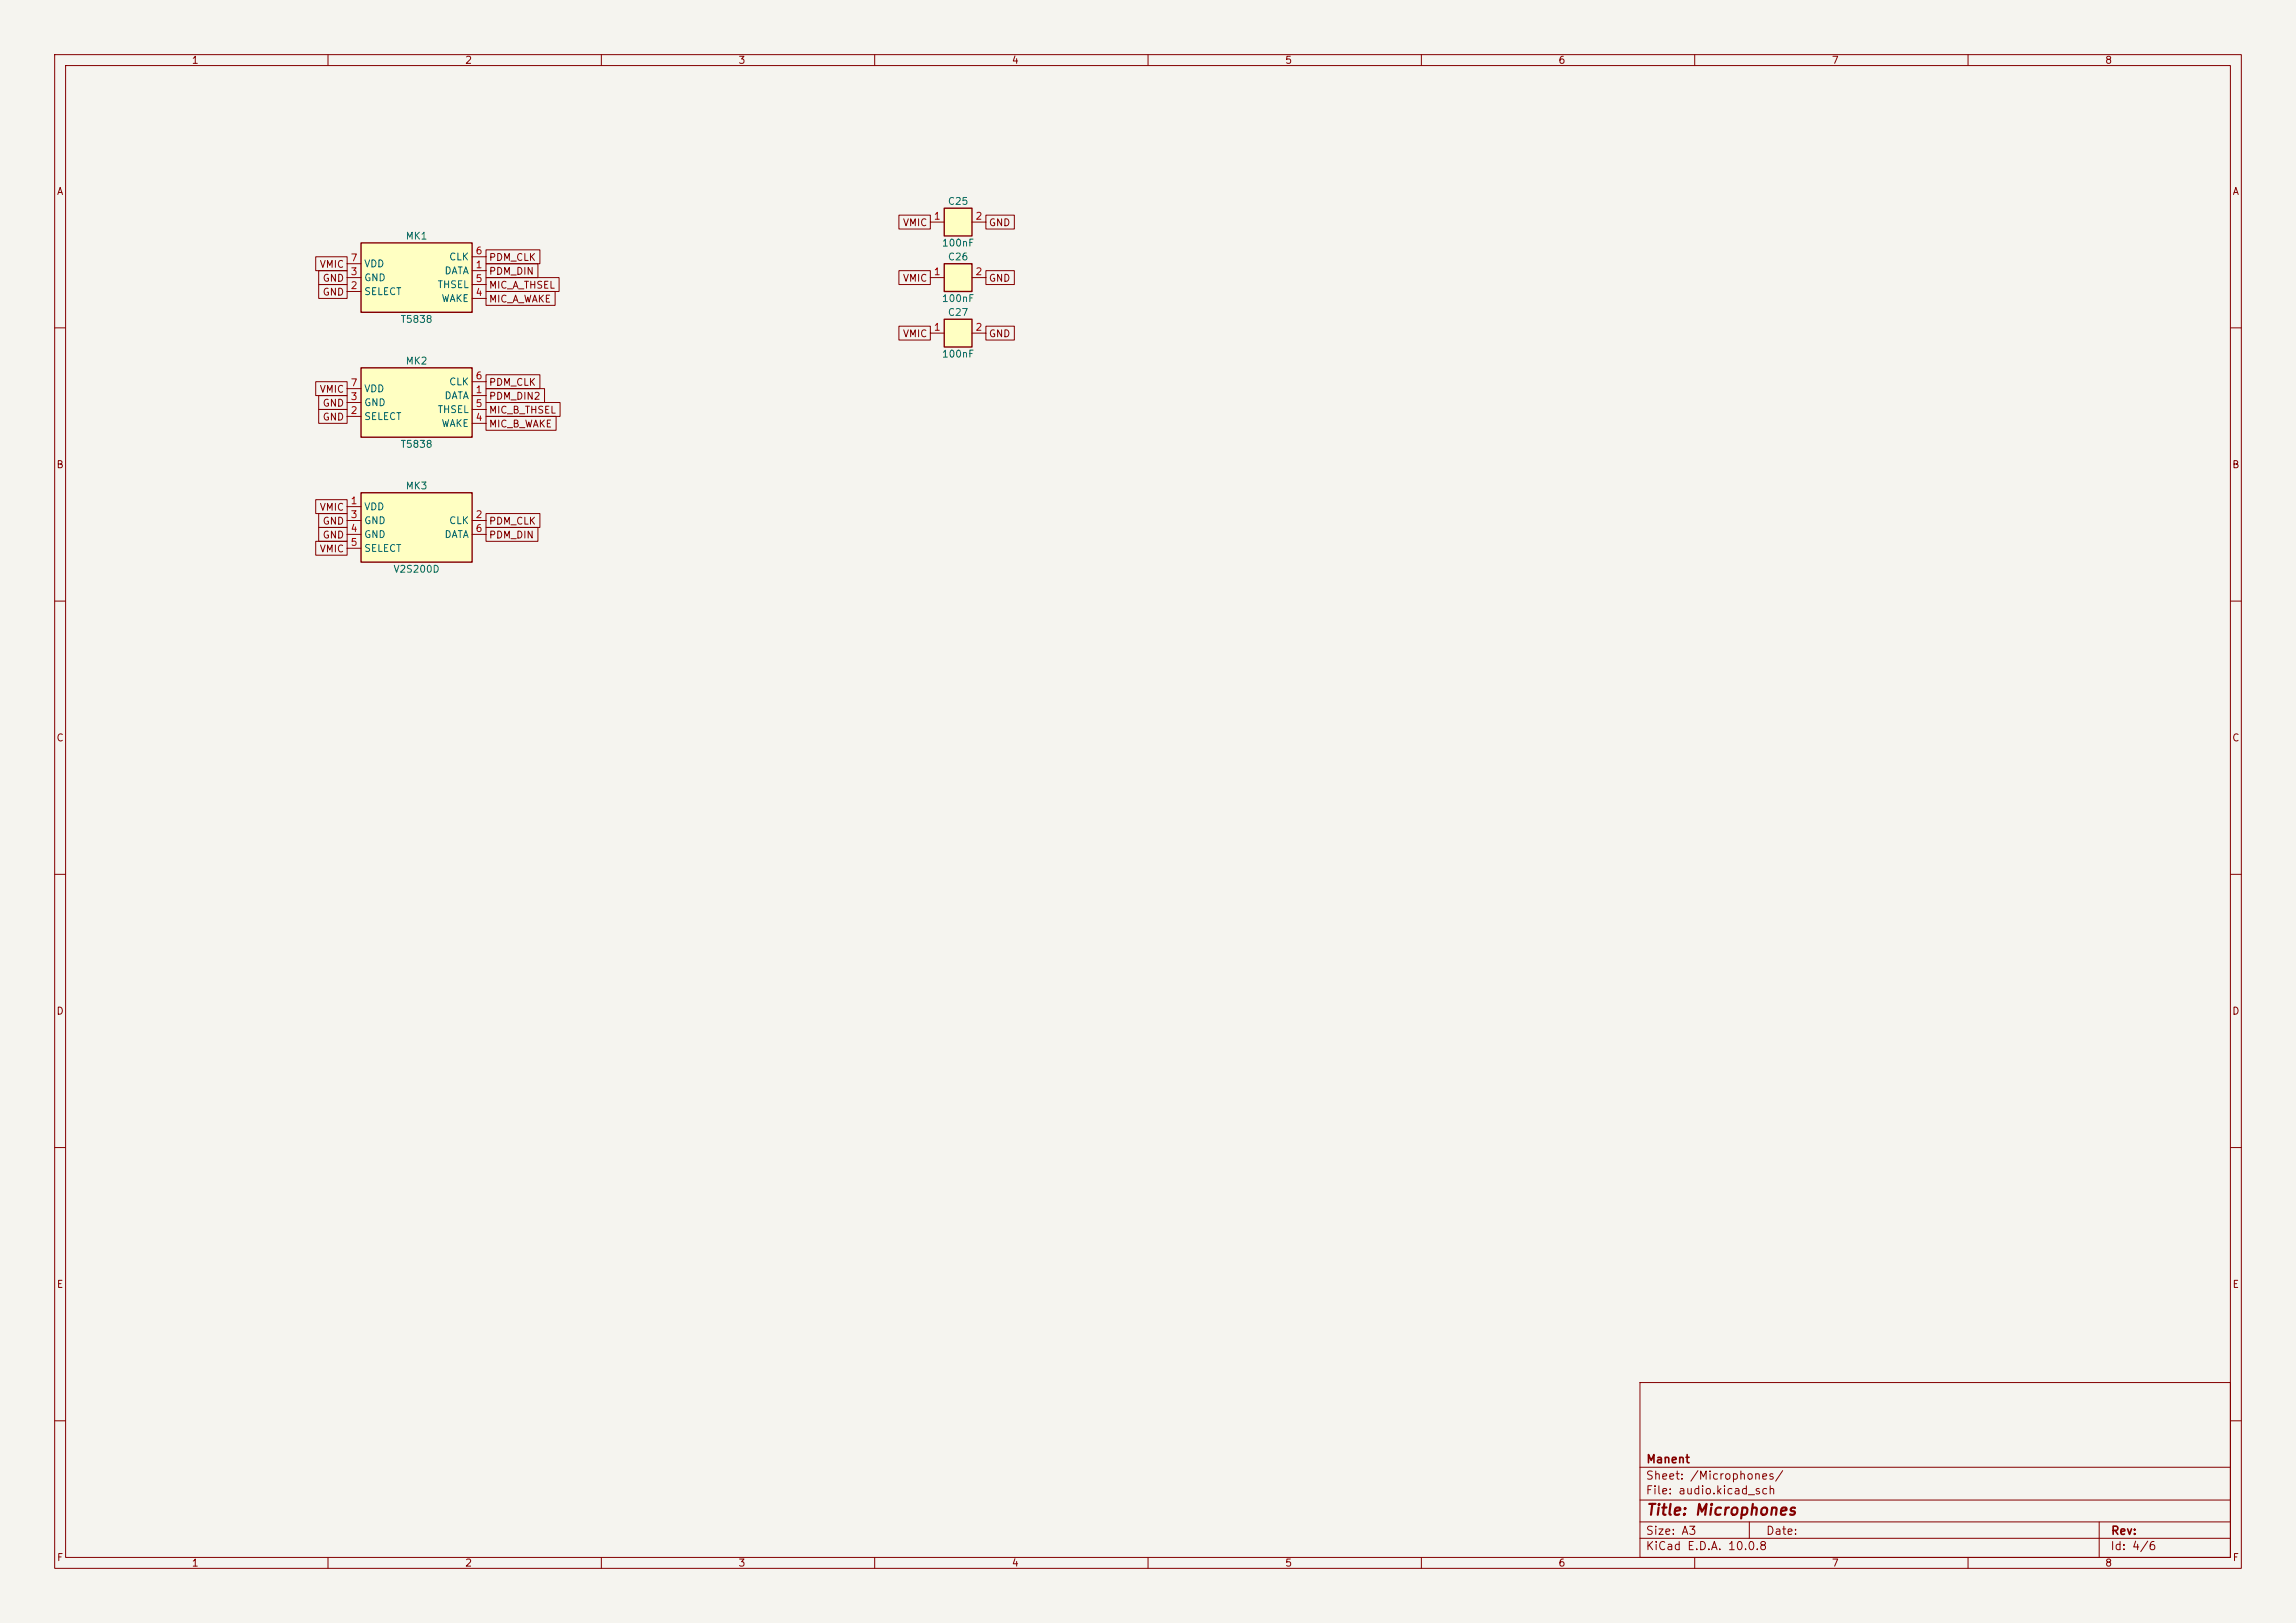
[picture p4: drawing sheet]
<svg xmlns="http://www.w3.org/2000/svg" width="420mm" height="297mm" viewBox="0 0 420 297" stroke-linecap="round" stroke-linejoin="round" font-family="sans-serif">
<defs><g id="words">
<text font-size="2" fill="#840000" x="301" y="277.8">Title: Microphones</text>
<g font-size="1.5" fill="#840000">
<text x="301" y="268.1">Manent</text>
<text x="300.9" y="273.8">File: audio.kicad_sch</text>
<text x="300.9" y="271.1">Sheet: /Microphones/</text>
<text x="300.9" y="281.2">Size: A3</text>
<text x="322.9" y="281.2">Date:</text>
<text x="386" y="281.2">Rev:</text>
<text x="300.9" y="284">KiCad E.D.A. 10.0.8</text>
<text x="385.9" y="284">Id: 4/6</text>
</g>
<g font-size="1.3" fill="#840000">
<text x="35" y="12">1</text>
<text x="85" y="12">2</text>
<text x="135" y="12">3</text>
<text x="185" y="12">4</text>
<text x="235" y="12">5</text>
<text x="285" y="12">6</text>
<text x="335" y="12">7</text>
<text x="385" y="12">8</text>
<text x="10.3" y="36">A</text>
<text x="408.3" y="36">A</text>
<text x="165.1" y="41.7">VMIC</text>
<text x="180.8" y="41.7">GND</text>
<text x="58.4" y="49.3">VMIC</text>
<text x="58.9" y="51.9">GND</text>
<text x="89.3" y="53.1">MIC_A_THSEL</text>
<text x="89.3" y="50.6">PDM_DIN</text>
<text x="89.3" y="48">PDM_CLK</text>
<text x="165.1" y="51.9">VMIC</text>
<text x="180.8" y="51.9">GND</text>
<text x="58.9" y="54.4">GND</text>
<text x="89.3" y="55.7">MIC_A_WAKE</text>
<text x="165.1" y="62">VMIC</text>
<text x="180.8" y="62">GND</text>
<text x="89.3" y="70.9">PDM_CLK</text>
<text x="58.4" y="72.2">VMIC</text>
<text x="58.9" y="77.3">GND</text>
<text x="58.9" y="74.7">GND</text>
<text x="89.3" y="76">MIC_B_THSEL</text>
<text x="89.3" y="73.4">PDM_DIN2</text>
<text x="89.3" y="78.5">MIC_B_WAKE</text>
<text x="10.2" y="86">B</text>
<text x="408.2" y="86">B</text>
<text x="58.4" y="93.8">VMIC</text>
<text x="58.4" y="101.4">VMIC</text>
<text x="58.9" y="96.3">GND</text>
<text x="58.9" y="98.8">GND</text>
<text x="89.3" y="98.8">PDM_DIN</text>
<text x="89.3" y="96.3">PDM_CLK</text>
<text x="10.2" y="136">C</text>
<text x="408.2" y="136">C</text>
<text x="10.2" y="186">D</text>
<text x="408.2" y="186">D</text>
<text x="10.3" y="236">E</text>
<text x="408.3" y="236">E</text>
<text x="10.3" y="286">F</text>
<text x="35" y="287">1</text>
<text x="85" y="287">2</text>
<text x="135" y="287">3</text>
<text x="185" y="287">4</text>
<text x="235" y="287">5</text>
<text x="285" y="287">6</text>
<text x="335" y="287">7</text>
<text x="385" y="287">8</text>
<text x="408.3" y="286">F</text>
</g>
<g font-size="1.3" fill="#a90000">
<text x="170.7" y="40.5">1</text>
<text x="178.3" y="40.5">2</text>
<text x="86.9" y="46.9">6</text>
<text x="64" y="53.2">2</text>
<text x="64" y="50.7">3</text>
<text x="64" y="48.1">7</text>
<text x="86.9" y="49.4">1</text>
<text x="86.9" y="51.9">5</text>
<text x="170.7" y="50.7">1</text>
<text x="178.3" y="50.7">2</text>
<text x="86.9" y="54.5">4</text>
<text x="170.7" y="60.8">1</text>
<text x="178.3" y="60.8">2</text>
<text x="64" y="71">7</text>
<text x="86.9" y="69.7">6</text>
<text x="64" y="76.1">2</text>
<text x="64" y="73.5">3</text>
<text x="86.9" y="72.3">1</text>
<text x="86.9" y="77.3">4</text>
<text x="86.9" y="74.8">5</text>
<text x="64" y="92.6">1</text>
<text x="64" y="95.1">3</text>
<text x="86.9" y="95.1">2</text>
<text x="64" y="97.7">4</text>
<text x="64" y="100.2">5</text>
<text x="86.9" y="97.7">6</text>
</g>
<g font-size="1.3" fill="#006464">
<text x="173.3" y="37.8">C25</text>
<text x="74.1" y="44.1">MK1</text>
<text x="82.1" y="48">CLK</text>
<text x="172.2" y="45.4">100nF</text>
<text x="173.3" y="48">C26</text>
<text x="66.5" y="51.8">GND</text>
<text x="66.5" y="49.2">VDD</text>
<text x="79.9" y="53">THSEL</text>
<text x="81.2" y="50.5">DATA</text>
<text x="66.5" y="54.3">SELECT</text>
<text x="73.2" y="59.4">T5838</text>
<text x="80.7" y="55.6">WAKE</text>
<text x="172.2" y="55.6">100nF</text>
<text x="173.3" y="58.1">C27</text>
<text x="172.2" y="65.7">100nF</text>
<text x="74.1" y="67">MK2</text>
<text x="82.1" y="70.8">CLK</text>
<text x="66.5" y="77.2">SELECT</text>
<text x="66.5" y="74.6">GND</text>
<text x="66.5" y="72.1">VDD</text>
<text x="79.9" y="75.9">THSEL</text>
<text x="81.2" y="73.4">DATA</text>
<text x="73.2" y="82.2">T5838</text>
<text x="80.7" y="78.4">WAKE</text>
<text x="74.1" y="89.9">MK3</text>
<text x="66.5" y="93.7">VDD</text>
<text x="66.5" y="96.2">GND</text>
<text x="66.5" y="98.8">GND</text>
<text x="66.5" y="101.3">SELECT</text>
<text x="81.2" y="98.8">DATA</text>
<text x="82.1" y="96.2">CLK</text>
<text x="71.9" y="105.1">V2S200D</text>
</g>
</g></defs>
<path d="M0 0h420v297h-420z" fill="#f5f4ef" stroke="#f5f4ef" stroke-width=".18"/>
<g fill="none" stroke="#840000" stroke-width=".18">
<path d="M10 10h400v277h-400zM12 12h396v273h-396zM60 10v2M110 10v2M160 10v2M210 10v2M260 10v2M310 10v2M360 10v2M10 60h2M408 60h2M10 110h2"/>
<path d="M408 110h2M10 160h2M408 160h2M10 210h2M408 210h2M300 253h108v32h-108zM10 260h2M300 278.5h108M300 274.5h108M300 268.5h108M320 278.5v3M384 278.5v6.5"/>
<path d="M408 260h2M60 285v2M110 285v2M160 285v2M210 285v2M260 285v2M300 281.5h108M310 285v2M360 285v2"/>
</g>
<path d="M66 90.2h20.4v12.7h-20.4z" fill="#ffffc2"/>
<path d="M66 90.2h20.4v12.7h-20.4z" fill="none" stroke="#840000" stroke-width=".25"/>
<path d="M63.5 92.7h2.5M63.5 95.3h2.5M63.5 97.8h2.5M86.4 95.3h2.5M86.4 97.8h2.5M63.5 100.3h2.5" fill="none" stroke="#840000" stroke-width=".18"/>
<path d="M66 44.5h20.4v12.7h-20.4z" fill="#ffffc2"/>
<path d="M66 44.5h20.4v12.7h-20.4z" fill="none" stroke="#840000" stroke-width=".25"/>
<path d="M63.5 53.3h2.5M63.5 50.8h2.5M63.5 48.3h2.5M86.4 49.5h2.5M86.4 54.6h2.5M86.4 52.1h2.5M86.4 47h2.5" fill="none" stroke="#840000" stroke-width=".18"/>
<path d="M172.7 48.3h5.1v5h-5.1z" fill="#ffffc2"/>
<path d="M172.7 48.3h5.1v5h-5.1z" fill="none" stroke="#840000" stroke-width=".25"/>
<path d="M170.2 50.8h2.5M177.8 50.8h2.5" fill="none" stroke="#840000" stroke-width=".18"/>
<path d="M66 67.3h20.4v12.7h-20.4z" fill="#ffffc2"/>
<path d="M66 67.3h20.4v12.7h-20.4z" fill="none" stroke="#840000" stroke-width=".25"/>
<path d="M63.5 76.2h2.5M63.5 73.7h2.5M63.5 71.1h2.5M86.4 72.4h2.5M86.4 77.5h2.5M86.4 74.9h2.5M86.4 69.9h2.5" fill="none" stroke="#840000" stroke-width=".18"/>
<path d="M172.7 38.1h5.1v5.1h-5.1z" fill="#ffffc2"/>
<path d="M172.7 38.1h5.1v5.1h-5.1z" fill="none" stroke="#840000" stroke-width=".25"/>
<path d="M170.2 40.6h2.5M177.8 40.6h2.5" fill="none" stroke="#840000" stroke-width=".18"/>
<path d="M172.7 58.4h5.1v5.1h-5.1z" fill="#ffffc2"/>
<path d="M172.7 58.4h5.1v5.1h-5.1z" fill="none" stroke="#840000" stroke-width=".25"/>
<g fill="none" stroke="#840000" stroke-width=".18">
<path d="M164.4 39.4h5.8v2.5h-5.8zM180.3 39.4h5.2v2.5h-5.2zM57.8 47h5.7v2.5h-5.7zM58.3 52.1h5.2v2.5h-5.2zM58.3 49.5h5.2v2.6h-5.2zM88.9 50.8h13.4v2.5h-13.4zM88.9 48.3h9.5v2.5h-9.5zM88.9 45.7h9.9v2.6h-9.9zM88.9 53.3h12.6v2.6h-12.6zM164.4 59.7h5.8v2.5h-5.8zM164.4 49.5h5.8v2.6h-5.8zM180.3 49.5h5.2v2.6h-5.2z"/>
<path d="M180.3 59.7h5.2v2.5h-5.2zM57.8 69.8h5.7v2.6h-5.7zM58.3 74.9h5.2v2.6h-5.2zM58.3 72.4h5.2v2.5h-5.2zM88.9 76.2h12.8v2.5h-12.8zM88.9 73.7h13.6v2.5h-13.6zM88.9 71.1h10.7v2.6h-10.7zM88.9 68.6h9.9v2.5h-9.9zM170.2 61h2.5M177.8 61h2.5M57.8 91.4h5.7v2.6h-5.7zM57.8 99.1h5.7v2.5h-5.7z"/>
<path d="M58.3 94h5.2v2.5h-5.2zM58.3 96.5h5.2v2.6h-5.2zM88.9 96.5h9.5v2.6h-9.5zM88.9 94h9.9v2.5h-9.9z"/>
</g>
<use href="#words"/>
</svg>
